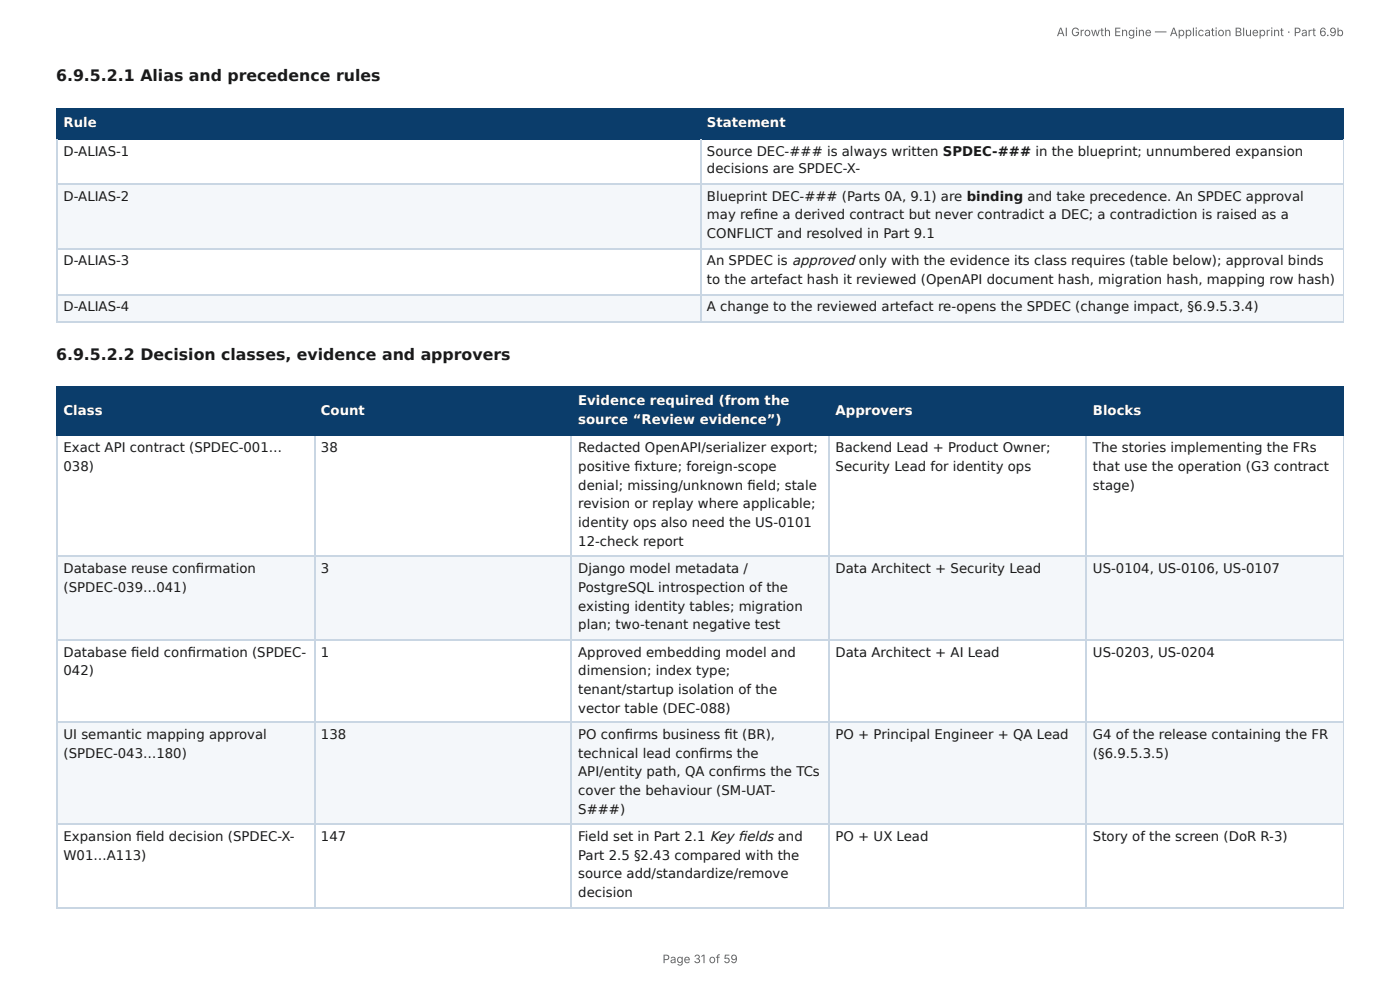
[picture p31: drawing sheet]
<svg xmlns="http://www.w3.org/2000/svg" width="297mm" height="210mm" viewBox="0 0 297 210" stroke-linecap="round" stroke-linejoin="round" font-family="sans-serif">
<defs><g id="words">
<g font-size="3.3" fill="#1a1a1a">
<text x="11.9" y="17.2">6.9.5.2.1 Alias and precedence rules</text>
<text x="11.9" y="76.5">6.9.5.2.2 Decision classes, evidence and approvers</text>
</g>
<g font-size="2.8" fill="#fff">
<text x="13.5" y="27">Rule</text>
<text x="150.2" y="27">Statement</text>
<text x="13.5" y="88.1">Class</text>
<text x="68.2" y="88.1">Count</text>
<text x="122.8" y="86">Evidence required (from the</text>
<text x="122.8" y="90">source “Review evidence”)</text>
<text x="177.5" y="88.1">Approvers</text>
<text x="232.1" y="88.1">Blocks</text>
</g>
<g font-size="2.8" fill="#1a1a1a">
<text x="13.5" y="33.1">D-ALIAS-1</text>
<text x="150.2" y="33.1">Source DEC-### is always written SPDEC-### in the blueprint; unnumbered expansion</text>
<text x="150.2" y="36.8">decisions are SPDEC-X-</text>
<text x="13.5" y="42.6">D-ALIAS-2</text>
<text x="150.2" y="42.6">Blueprint DEC-### (Parts 0A, 9.1) are binding and take precedence. An SPDEC approval</text>
<text x="150.2" y="46.6">may refi ne a derived contract but never contradict a DEC; a contradiction is raised as a</text>
<text x="150.2" y="50.5">CONFLICT and resolved in Part 9.1</text>
<text x="13.5" y="56.4">D-ALIAS-3</text>
<text x="150.2" y="56.4">An SPDEC is approved only with the evidence its class requires (table below); approval binds</text>
<text x="150.2" y="60.3">to the artefact hash it reviewed (OpenAPI document hash, migration hash, mapping row hash)</text>
<text x="13.5" y="66.1">D-ALIAS-4</text>
<text x="150.2" y="66.1">A change to the reviewed artefact re-opens the SPDEC (change impact, §6.9.5.3.4)</text>
<text x="13.5" y="96">Exact API contract (SPDEC-001…</text>
<text x="13.5" y="100">038)</text>
<text x="68.2" y="96">38</text>
<text x="122.8" y="96">Redacted OpenAPI/serializer export;</text>
<text x="122.8" y="100">positive fi xture; foreign-scope</text>
<text x="177.5" y="96">Backend Lead + Product Owner;</text>
<text x="177.5" y="100">Security Lead for identity ops</text>
<text x="232.1" y="96">The stories implementing the FRs</text>
<text x="232.1" y="100">that use the operation (G3 contract</text>
<text x="122.8" y="104">denial; missing/unknown fi eld; stale</text>
<text x="122.8" y="108">revision or replay where applicable;</text>
<text x="232.1" y="104">stage)</text>
<text x="122.8" y="111.9">identity ops also need the US-0101</text>
<text x="122.8" y="115.9">12-check report</text>
<text x="13.5" y="121.7">Database reuse confi rmation</text>
<text x="13.5" y="125.7">(SPDEC-039…041)</text>
<text x="68.2" y="121.7">3</text>
<text x="122.8" y="121.7">Django model metadata /</text>
<text x="122.8" y="125.7">PostgreSQL introspection of the</text>
<text x="177.5" y="121.7">Data Architect + Security Lead</text>
<text x="232.1" y="121.7">US-0104, US-0106, US-0107</text>
<text x="122.8" y="129.6">existing identity tables; migration</text>
<text x="122.8" y="133.6">plan; two-tenant negative test</text>
<text x="13.5" y="139.4">Database fi eld confi rmation (SPDEC-</text>
<text x="13.5" y="143.4">042)</text>
<text x="68.2" y="139.4">1</text>
<text x="122.8" y="139.4">Approved embedding model and</text>
<text x="122.8" y="143.4">dimension; index type;</text>
<text x="177.5" y="139.4">Data Architect + AI Lead</text>
<text x="232.1" y="139.4">US-0203, US-0204</text>
<text x="122.8" y="147.4">tenant/startup isolation of the</text>
<text x="122.8" y="151.3">vector table (DEC-088)</text>
<text x="13.5" y="156.9">UI semantic mapping approval</text>
<text x="13.5" y="160.9">(SPDEC-043…180)</text>
<text x="68.2" y="156.9">138</text>
<text x="122.8" y="156.9">PO confi rms business fi t (BR),</text>
<text x="122.8" y="160.9">technical lead confi rms the</text>
<text x="177.5" y="156.9">PO + Principal Engineer + QA Lead</text>
<text x="232.1" y="156.9">G4 of the release containing the FR</text>
<text x="232.1" y="160.9">(§6.9.5.3.5)</text>
<text x="122.8" y="164.8">API/entity path, QA confi rms the TCs</text>
<text x="122.8" y="168.8">cover the behaviour (SM-UAT-</text>
<text x="122.8" y="172.8">S###)</text>
<text x="13.5" y="178.6">Expansion fi eld decision (SPDEC-X-</text>
<text x="68.2" y="178.6">147</text>
<text x="122.8" y="178.6">Field set in Part 2.1 Key fi elds and</text>
<text x="177.5" y="178.6">PO + UX Lead</text>
<text x="232.1" y="178.6">Story of the screen (DoR R-3)</text>
<text x="13.5" y="182.6">W01…A113)</text>
<text x="122.8" y="182.6">Part 2.5 §2.43 compared with the</text>
<text x="122.8" y="186.5">source add/standardize/remove</text>
<text x="122.8" y="190.5">decision</text>
</g>
<g font-size="2.5" fill="#666">
<text x="224.4" y="7.7">AI Growth Engine — Application Blueprint · Part 6.9b</text>
<text x="140.7" y="204.5">Page 31 of 59</text>
</g>
</g></defs>
<g fill="#0b3d6b">
<path d="M12.2 23h136.5v6.4h-136.5z"/>
<path d="M148.7 23h136.7v6.4h-136.7z"/>
</g>
<g fill="#f4f7fa">
<path d="M12.2 39.2h136.5v13.7h-136.5z"/>
<path d="M148.7 39.2h136.7v13.7h-136.7z"/>
<path d="M12.2 62.7h136.5v5.8h-136.5z"/>
<path d="M148.7 62.7h136.7v5.8h-136.7z"/>
</g>
<path d="M11.9 23.2h273.5M11.9 29.5h273.5M12 23v6.6M148.8 23v6.6" fill="none" stroke="#0b3d6b" stroke-width=".26"/>
<path d="M285.3 23v6.6" fill="none" stroke="#0b3d6b" stroke-width=".21"/>
<path d="M11.9 39h273.5M12 29.6v38.9M148.8 29.6v38.9M11.9 52.8h273.5M11.9 62.6h273.5M11.9 68.4h273.5" fill="none" stroke="#c9d6e3" stroke-width=".26"/>
<path d="M285.3 29.6v38.9" fill="none" stroke="#c9d6e3" stroke-width=".21"/>
<g fill="#0b3d6b">
<path d="M12.2 82.3h54.5v10.3h-54.5z"/>
<path d="M66.7 82.3h54.7v10.3h-54.7z"/>
<path d="M121.4 82.3h54.5v10.3h-54.5z"/>
<path d="M175.9 82.3h54.8v10.3h-54.8z"/>
<path d="M230.7 82.3h54.7v10.3h-54.7z"/>
</g>
<g fill="#f4f7fa">
<path d="M12.2 118h54.5v17.7h-54.5z"/>
<path d="M66.7 118h54.7v17.7h-54.7z"/>
<path d="M121.4 118h54.5v17.7h-54.5z"/>
<path d="M175.9 118h54.8v17.7h-54.8z"/>
<path d="M230.7 118h54.7v17.7h-54.7z"/>
<path d="M12.2 153.5h54.5v21.7h-54.5z"/>
<path d="M66.7 153.5h54.7v21.7h-54.7z"/>
<path d="M121.4 153.5h54.5v21.7h-54.5z"/>
<path d="M175.9 153.5h54.8v21.7h-54.8z"/>
<path d="M230.7 153.5h54.7v21.7h-54.7z"/>
</g>
<path d="M11.9 82.2h273.5M11.9 92.5h273.5M12 82v10.6M66.8 82v10.6M121.3 82v10.6M176.1 82v10.6M230.6 82v10.6" fill="none" stroke="#0b3d6b" stroke-width=".26"/>
<path d="M285.3 82v10.6" fill="none" stroke="#0b3d6b" stroke-width=".21"/>
<path d="M12 92.6v100M66.8 92.6v100M121.3 92.6v100M176.1 92.6v100M230.6 92.6v100M11.9 118.1h273.5M11.9 135.9h273.5M11.9 153.3h273.5M11.9 175h273.5M11.9 192.7h273.5" fill="none" stroke="#c9d6e3" stroke-width=".26"/>
<path d="M285.3 92.6v100" fill="none" stroke="#c9d6e3" stroke-width=".21"/>
<use href="#words"/>
</svg>
